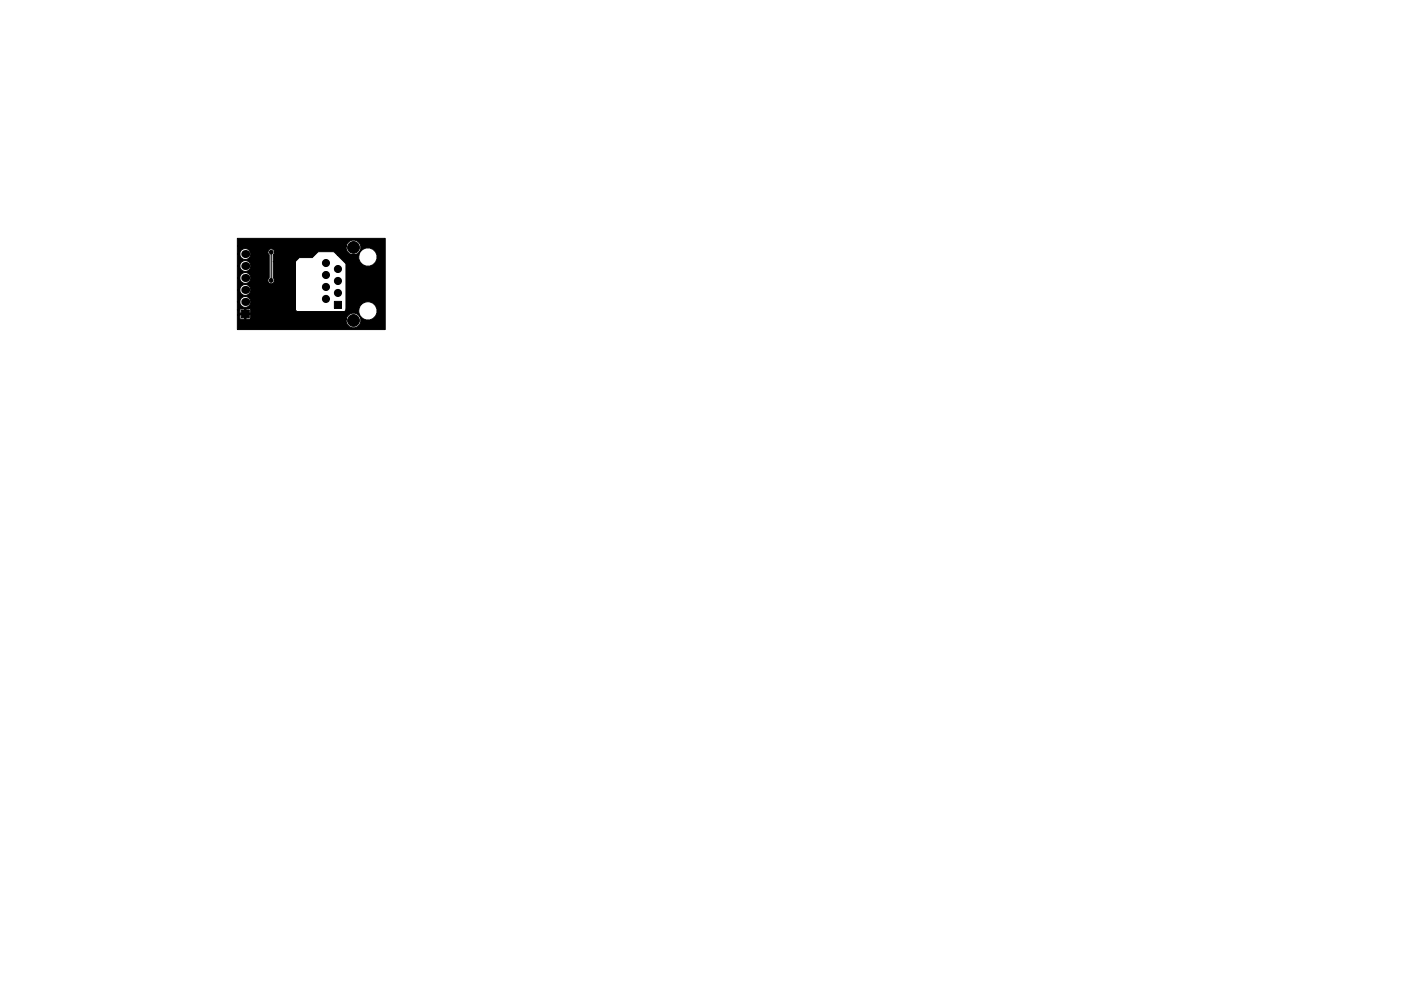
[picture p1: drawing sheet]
<svg xmlns="http://www.w3.org/2000/svg" width="297mm" height="210mm" viewBox="0 0 297 210" stroke-linecap="round" stroke-linejoin="round" font-family="sans-serif">
<g fill="#000" stroke="#000" stroke-width=".21">
<path d="M51.2 65.7h1.7v1.7h-1.7zM70.9 63.9h1.5v1.5h-1.5zM50.3 50.6h31.4v19.3h-31.4v-3.1h.6v.7l.2 .2h.8v-1h.3v1h21.2a1.58 1.58 0 0 0 1.9 1.8 1.58 1.58 0 0 0 1-2.4 1.58 1.58 0 0 0-2.7 0l-.2 .6h-20.4l.1-1-2.8 .1v-1.1h.6v.7h1v-.9h.3v.9h1v-.7l-.3-.3h-1.8l-.2 .3h-.6v-1.6h.5a1.17 1.17 0 0 0 1.6 1 1.17 1.17 0 0 0 .4-1.9 1.17 1.17 0 0 0-1.9 .4l-.1 .5h-.5v-2.6h.5a1.17 1.17 0 0 0 1.6 1.1 1.17 1.17 0 0 0 .4-1.9 1.17 1.17 0 0 0-1.9 .4l-.1 .4h-.5v-2.5h.5a1.17 1.17 0 0 0 1.6 1.1 1.17 1.17 0 0 0 .4-1.9 1.17 1.17 0 0 0-1.9 .3l-.1 .5h-.5v-2.6h.5a1.17 1.17 0 0 0 1.6 1.1 1.17 1.17 0 0 0 .4-1.9 1.17 1.17 0 0 0-1.9 .4l-.1 .4h-.5v-2.5h.5a1.16 1.16 0 0 0 1.5 1.1 1.16 1.16 0 0 0 .7-1.6h3.8l.3 .7v4.8a.71 .71 0 0 0-.1 1.1 .71 .71 0 0 0 1 0 .71 .71 0 0 0-.1-1.1v-3.4h4.8v10.2l.3 .4h10l.3-.3 .1-.2h2.7a1.96 1.96 0 0 0 2.3 2.3 1.96 1.96 0 0 0 1.2-3 1.96 1.96 0 0 0-3.2 0l-.3 .7h-2.7v-9.6l-1.9-1.8h4.6a1.96 1.96 0 0 0 2.3 2.3 1.96 1.96 0 0 0 1.2-3.1 1.96 1.96 0 0 0-3.2 0l-.3 .8h-4.6l-.8-.8h-3.2l-1.3 1.2-2.7 .1-.8 .8h-4.8v-1.4a.71 .71 0 0 0 0-1.2 .71 .71 0 0 0-1.1 .5h-3.8a1.17 1.17 0 0 0-1.3-.6 1.17 1.17 0 0 0-.9 1.1h-.5v-1.7h23.1a1.58 1.58 0 0 0 1.9 1.9 1.58 1.58 0 0 0 1-2.5 1.58 1.58 0 0 0-2.7 0l-.2 .6h-23.1z"/>
<circle cx="57.5" cy="53.5" r=".4"/>
<circle cx="57.5" cy="59.5" r=".4"/>
<circle cx="69.1" cy="55.8" r=".75"/>
<circle cx="69.1" cy="58.3" r=".75"/>
<circle cx="71.6" cy="57.1" r=".75"/>
<circle cx="71.6" cy="59.6" r=".75"/>
<circle cx="74.9" cy="52.5" r="1.25"/>
<circle cx="57.5" cy="61" r=".4"/>
<circle cx="69.1" cy="63.4" r=".75"/>
<circle cx="69.1" cy="60.9" r=".75"/>
<circle cx="71.6" cy="62.2" r=".75"/>
<circle cx="74.9" cy="68" r="1.25"/>
</g>
<g fill="#000">
<circle cx="52" cy="53.9" r=".85"/>
<circle cx="52" cy="56.4" r=".85"/>
<circle cx="52" cy="59" r=".85"/>
<circle cx="52" cy="61.5" r=".85"/>
<circle cx="52" cy="64.1" r=".85"/>
</g>
<path d="M57.5 53.5v6M57.5 61v4.7l-.9 .9h-4.6" fill="none" stroke="#000" stroke-width=".25"/>
</svg>
